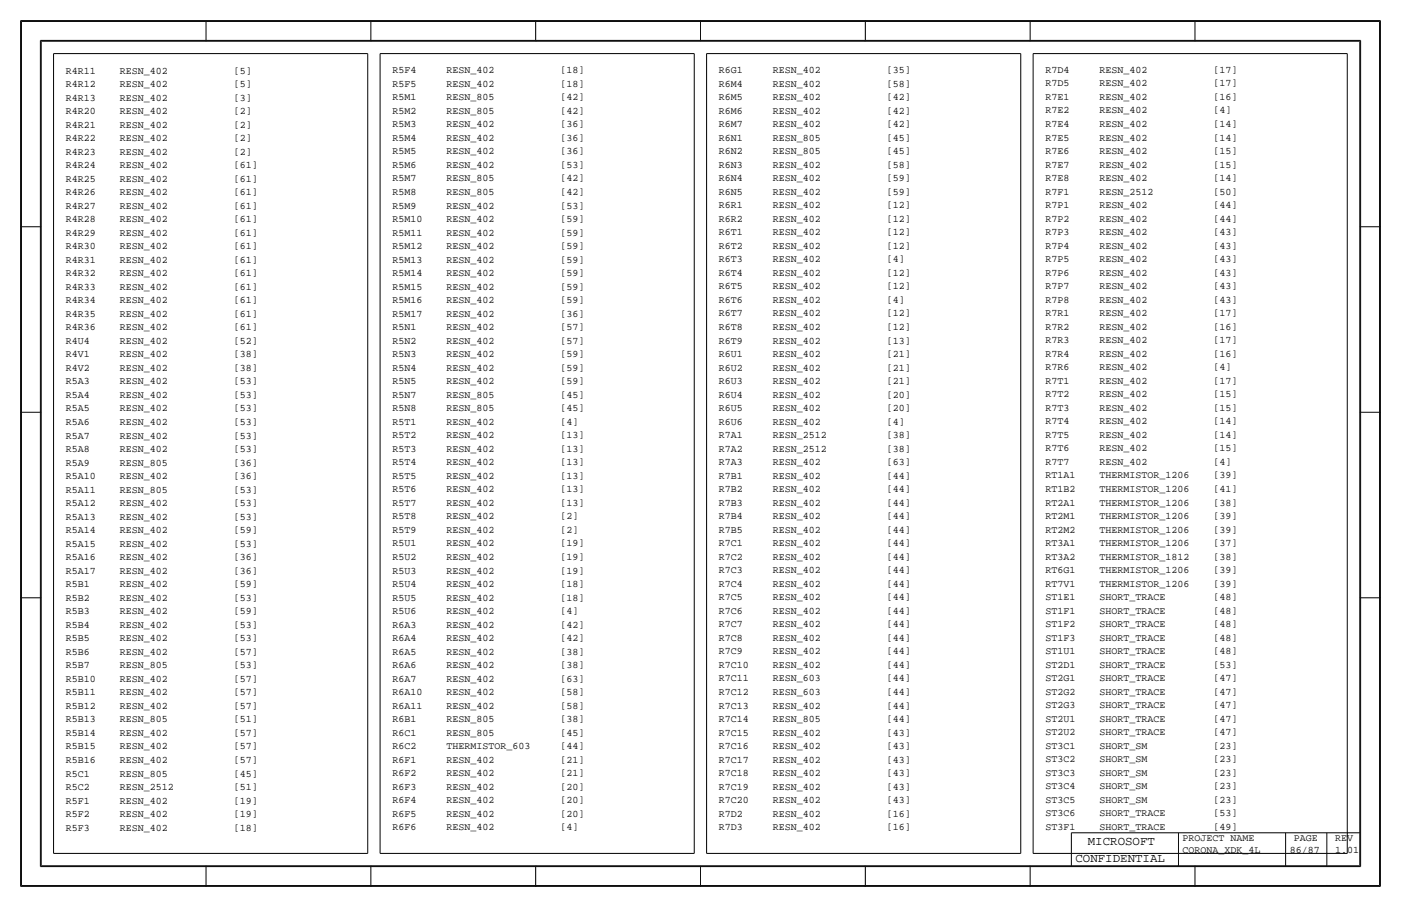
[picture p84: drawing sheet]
<svg xmlns="http://www.w3.org/2000/svg" width="432mm" height="279mm" viewBox="0 0 432 279" stroke-linecap="round" stroke-linejoin="round" font-family="sans-serif">
<defs><g id="words">
<g font-size="3.8">
<text x="335.3" y="260.3">MICROSOFT</text>
<text x="331.5" y="265.4">CONFIDENTIAL</text>
</g>
<g font-size="3.1">
<text x="20.3" y="22.6">R4R11</text>
<text x="37" y="22.6">RESN_402</text>
<text x="72.1" y="22.6">[5]</text>
<text x="121" y="22.6">R5F4</text>
<text x="137.6" y="22.6">RESN_402</text>
<text x="172.7" y="22.6">[18]</text>
<text x="221.6" y="22.5">R6G1</text>
<text x="238.2" y="22.5">RESN_402</text>
<text x="273.4" y="22.5">[35]</text>
<text x="322.2" y="22.5">R7D4</text>
<text x="338.9" y="22.5">RESN_402</text>
<text x="374" y="22.5">[17]</text>
<text x="20.3" y="26.8">R4R12</text>
<text x="37" y="26.8">RESN_402</text>
<text x="72.1" y="26.8">[5]</text>
<text x="121" y="26.8">R5F5</text>
<text x="137.6" y="26.8">RESN_402</text>
<text x="172.7" y="26.8">[18]</text>
<text x="221.6" y="26.7">R6M4</text>
<text x="238.2" y="26.7">RESN_402</text>
<text x="273.4" y="26.7">[58]</text>
<text x="322.2" y="26.6">R7D5</text>
<text x="338.9" y="26.6">RESN_402</text>
<text x="374" y="26.6">[17]</text>
<text x="20.3" y="35.1">R4R20</text>
<text x="20.3" y="31">R4R13</text>
<text x="37" y="35.1">RESN_402</text>
<text x="37" y="31">RESN_402</text>
<text x="72.1" y="35.1">[2]</text>
<text x="72.1" y="31">[3]</text>
<text x="121" y="35.1">R5M2</text>
<text x="121" y="30.9">R5M1</text>
<text x="137.6" y="35.1">RESN_805</text>
<text x="137.6" y="30.9">RESN_805</text>
<text x="172.7" y="35.1">[42]</text>
<text x="172.7" y="30.9">[42]</text>
<text x="221.6" y="35">R6M6</text>
<text x="221.6" y="30.9">R6M5</text>
<text x="238.2" y="35">RESN_402</text>
<text x="238.2" y="30.9">RESN_402</text>
<text x="273.4" y="35">[42]</text>
<text x="273.4" y="30.9">[42]</text>
<text x="322.2" y="35">R7E2</text>
<text x="322.2" y="30.8">R7E1</text>
<text x="338.9" y="35">RESN_402</text>
<text x="338.9" y="30.8">RESN_402</text>
<text x="374" y="35">[4]</text>
<text x="374" y="30.8">[16]</text>
<text x="20.3" y="39.3">R4R21</text>
<text x="37" y="39.3">RESN_402</text>
<text x="72.1" y="39.3">[2]</text>
<text x="121" y="39.2">R5M3</text>
<text x="137.6" y="39.2">RESN_402</text>
<text x="172.7" y="39.2">[36]</text>
<text x="221.6" y="39.2">R6M7</text>
<text x="238.2" y="39.2">RESN_402</text>
<text x="273.4" y="39.2">[42]</text>
<text x="322.2" y="39.1">R7E4</text>
<text x="338.9" y="39.1">RESN_402</text>
<text x="374" y="39.1">[14]</text>
<text x="20.3" y="47.6">R4R23</text>
<text x="20.3" y="43.5">R4R22</text>
<text x="37" y="47.6">RESN_402</text>
<text x="37" y="43.5">RESN_402</text>
<text x="72.1" y="47.6">[2]</text>
<text x="72.1" y="43.5">[2]</text>
<text x="121" y="47.6">R5M5</text>
<text x="121" y="43.4">R5M4</text>
<text x="137.6" y="47.6">RESN_402</text>
<text x="137.6" y="43.4">RESN_402</text>
<text x="172.7" y="47.6">[36]</text>
<text x="172.7" y="43.4">[36]</text>
<text x="221.6" y="47.5">R6N2</text>
<text x="221.6" y="43.3">R6N1</text>
<text x="238.2" y="47.5">RESN_805</text>
<text x="238.2" y="43.3">RESN_805</text>
<text x="273.4" y="47.5">[45]</text>
<text x="273.4" y="43.3">[45]</text>
<text x="322.2" y="47.5">R7E6</text>
<text x="322.2" y="43.3">R7E5</text>
<text x="338.9" y="47.5">RESN_402</text>
<text x="338.9" y="43.3">RESN_402</text>
<text x="374" y="47.5">[15]</text>
<text x="374" y="43.3">[14]</text>
<text x="20.3" y="51.8">R4R24</text>
<text x="37" y="51.8">RESN_402</text>
<text x="72.1" y="51.8">[61]</text>
<text x="121" y="51.7">R5M6</text>
<text x="137.6" y="51.7">RESN_402</text>
<text x="172.7" y="51.7">[53]</text>
<text x="221.6" y="51.7">R6N3</text>
<text x="238.2" y="51.7">RESN_402</text>
<text x="273.4" y="51.7">[58]</text>
<text x="322.2" y="51.6">R7E7</text>
<text x="338.9" y="51.6">RESN_402</text>
<text x="374" y="51.6">[15]</text>
<text x="20.3" y="56">R4R25</text>
<text x="37" y="56">RESN_402</text>
<text x="72.1" y="56">[61]</text>
<text x="121" y="55.9">R5M7</text>
<text x="137.6" y="55.9">RESN_805</text>
<text x="172.7" y="55.9">[42]</text>
<text x="221.6" y="55.8">R6N4</text>
<text x="238.2" y="55.8">RESN_402</text>
<text x="273.4" y="55.8">[59]</text>
<text x="322.2" y="59.9">R7F1</text>
<text x="322.2" y="55.8">R7E8</text>
<text x="338.9" y="59.9">RESN_2512</text>
<text x="338.9" y="55.8">RESN_402</text>
<text x="374" y="59.9">[50]</text>
<text x="374" y="55.8">[14]</text>
<text x="20.3" y="64.3">R4R27</text>
<text x="20.3" y="60.1">R4R26</text>
<text x="37" y="64.3">RESN_402</text>
<text x="37" y="60.1">RESN_402</text>
<text x="72.1" y="64.3">[61]</text>
<text x="72.1" y="60.1">[61]</text>
<text x="121" y="64.2">R5M9</text>
<text x="121" y="60.1">R5M8</text>
<text x="137.6" y="64.2">RESN_402</text>
<text x="137.6" y="60.1">RESN_805</text>
<text x="172.7" y="64.2">[53]</text>
<text x="172.7" y="60.1">[42]</text>
<text x="221.6" y="64.2">R6R1</text>
<text x="221.6" y="60">R6N5</text>
<text x="238.2" y="64.2">RESN_402</text>
<text x="238.2" y="60">RESN_402</text>
<text x="273.4" y="64.2">[12]</text>
<text x="273.4" y="60">[59]</text>
<text x="322.2" y="64.1">R7P1</text>
<text x="338.9" y="64.1">RESN_402</text>
<text x="374" y="64.1">[44]</text>
<text x="20.3" y="68.5">R4R28</text>
<text x="37" y="68.5">RESN_402</text>
<text x="72.1" y="68.5">[61]</text>
<text x="121" y="68.4">R5M10</text>
<text x="137.6" y="68.4">RESN_402</text>
<text x="172.7" y="68.4">[59]</text>
<text x="221.6" y="68.3">R6R2</text>
<text x="238.2" y="68.3">RESN_402</text>
<text x="273.4" y="68.3">[12]</text>
<text x="322.2" y="68.3">R7P2</text>
<text x="338.9" y="68.3">RESN_402</text>
<text x="374" y="68.3">[44]</text>
<text x="20.3" y="76.8">R4R30</text>
<text x="20.3" y="72.6">R4R29</text>
<text x="37" y="76.8">RESN_402</text>
<text x="37" y="72.6">RESN_402</text>
<text x="72.1" y="76.8">[61]</text>
<text x="72.1" y="72.6">[61]</text>
<text x="121" y="76.7">R5M12</text>
<text x="121" y="72.6">R5M11</text>
<text x="137.6" y="76.7">RESN_402</text>
<text x="137.6" y="72.6">RESN_402</text>
<text x="172.7" y="76.7">[59]</text>
<text x="172.7" y="72.6">[59]</text>
<text x="221.6" y="76.7">R6T2</text>
<text x="221.6" y="72.5">R6T1</text>
<text x="238.2" y="76.7">RESN_402</text>
<text x="238.2" y="72.5">RESN_402</text>
<text x="273.4" y="76.7">[12]</text>
<text x="273.4" y="72.5">[12]</text>
<text x="322.2" y="76.6">R7P4</text>
<text x="322.2" y="72.4">R7P3</text>
<text x="338.9" y="76.6">RESN_402</text>
<text x="338.9" y="72.4">RESN_402</text>
<text x="374" y="76.6">[43]</text>
<text x="374" y="72.4">[43]</text>
<text x="20.3" y="81">R4R31</text>
<text x="37" y="81">RESN_402</text>
<text x="72.1" y="81">[61]</text>
<text x="121" y="80.9">R5M13</text>
<text x="137.6" y="80.9">RESN_402</text>
<text x="172.7" y="80.9">[59]</text>
<text x="221.6" y="80.8">R6T3</text>
<text x="238.2" y="80.8">RESN_402</text>
<text x="273.4" y="80.8">[4]</text>
<text x="322.2" y="80.8">R7P5</text>
<text x="338.9" y="80.8">RESN_402</text>
<text x="374" y="80.8">[43]</text>
<text x="20.3" y="89.3">R4R33</text>
<text x="20.3" y="85.1">R4R32</text>
<text x="37" y="89.3">RESN_402</text>
<text x="37" y="85.1">RESN_402</text>
<text x="72.1" y="89.3">[61]</text>
<text x="72.1" y="85.1">[61]</text>
<text x="121" y="89.2">R5M15</text>
<text x="121" y="85.1">R5M14</text>
<text x="137.6" y="89.2">RESN_402</text>
<text x="137.6" y="85.1">RESN_402</text>
<text x="172.7" y="89.2">[59]</text>
<text x="172.7" y="85.1">[59]</text>
<text x="221.6" y="89.2">R6T5</text>
<text x="221.6" y="85">R6T4</text>
<text x="238.2" y="89.2">RESN_402</text>
<text x="238.2" y="85">RESN_402</text>
<text x="273.4" y="89.2">[12]</text>
<text x="273.4" y="85">[12]</text>
<text x="322.2" y="89.1">R7P7</text>
<text x="322.2" y="84.9">R7P6</text>
<text x="338.9" y="89.1">RESN_402</text>
<text x="338.9" y="84.9">RESN_402</text>
<text x="374" y="89.1">[43]</text>
<text x="374" y="84.9">[43]</text>
<text x="20.3" y="93.4">R4R34</text>
<text x="37" y="93.4">RESN_402</text>
<text x="72.1" y="93.4">[61]</text>
<text x="121" y="93.4">R5M16</text>
<text x="137.6" y="93.4">RESN_402</text>
<text x="172.7" y="93.4">[59]</text>
<text x="221.6" y="93.3">R6T6</text>
<text x="238.2" y="93.3">RESN_402</text>
<text x="273.4" y="93.3">[4]</text>
<text x="322.2" y="93.3">R7P8</text>
<text x="338.9" y="93.3">RESN_402</text>
<text x="374" y="93.3">[43]</text>
<text x="20.3" y="101.8">R4R36</text>
<text x="20.3" y="97.6">R4R35</text>
<text x="37" y="101.8">RESN_402</text>
<text x="37" y="97.6">RESN_402</text>
<text x="72.1" y="101.8">[61]</text>
<text x="72.1" y="97.6">[61]</text>
<text x="121" y="101.7">R5N1</text>
<text x="121" y="97.5">R5M17</text>
<text x="137.6" y="101.7">RESN_402</text>
<text x="137.6" y="97.5">RESN_402</text>
<text x="172.7" y="101.7">[57]</text>
<text x="172.7" y="97.5">[36]</text>
<text x="221.6" y="101.7">R6T8</text>
<text x="221.6" y="97.5">R6T7</text>
<text x="238.2" y="101.7">RESN_402</text>
<text x="238.2" y="97.5">RESN_402</text>
<text x="273.4" y="101.7">[12]</text>
<text x="273.4" y="97.5">[12]</text>
<text x="322.2" y="101.6">R7R2</text>
<text x="322.2" y="97.4">R7R1</text>
<text x="338.9" y="101.6">RESN_402</text>
<text x="338.9" y="97.4">RESN_402</text>
<text x="374" y="101.6">[16]</text>
<text x="374" y="97.4">[17]</text>
<text x="20.3" y="105.9">R4U4</text>
<text x="37" y="105.9">RESN_402</text>
<text x="72.1" y="105.9">[52]</text>
<text x="121" y="105.9">R5N2</text>
<text x="137.6" y="105.9">RESN_402</text>
<text x="172.7" y="105.9">[57]</text>
<text x="221.6" y="105.8">R6T9</text>
<text x="238.2" y="105.8">RESN_402</text>
<text x="273.4" y="105.8">[13]</text>
<text x="322.2" y="105.8">R7R3</text>
<text x="338.9" y="105.8">RESN_402</text>
<text x="374" y="105.8">[17]</text>
<text x="20.3" y="110.1">R4V1</text>
<text x="37" y="110.1">RESN_402</text>
<text x="72.1" y="110.1">[38]</text>
<text x="121" y="110">R5N3</text>
<text x="137.6" y="110">RESN_402</text>
<text x="172.7" y="110">[59]</text>
<text x="221.6" y="110">R6U1</text>
<text x="238.2" y="110">RESN_402</text>
<text x="273.4" y="110">[21]</text>
<text x="322.2" y="109.9">R7R4</text>
<text x="338.9" y="109.9">RESN_402</text>
<text x="374" y="109.9">[16]</text>
<text x="20.3" y="118.4">R5A3</text>
<text x="20.3" y="114.3">R4V2</text>
<text x="37" y="118.4">RESN_402</text>
<text x="37" y="114.3">RESN_402</text>
<text x="72.1" y="118.4">[53]</text>
<text x="72.1" y="114.3">[38]</text>
<text x="121" y="118.4">R5N5</text>
<text x="121" y="114.2">R5N4</text>
<text x="137.6" y="118.4">RESN_402</text>
<text x="137.6" y="114.2">RESN_402</text>
<text x="172.7" y="118.4">[59]</text>
<text x="172.7" y="114.2">[59]</text>
<text x="221.6" y="118.3">R6U3</text>
<text x="221.6" y="114.1">R6U2</text>
<text x="238.2" y="118.3">RESN_402</text>
<text x="238.2" y="114.1">RESN_402</text>
<text x="273.4" y="118.3">[21]</text>
<text x="273.4" y="114.1">[21]</text>
<text x="322.2" y="118.2">R7T1</text>
<text x="322.2" y="114.1">R7R6</text>
<text x="338.9" y="118.2">RESN_402</text>
<text x="338.9" y="114.1">RESN_402</text>
<text x="374" y="118.2">[17]</text>
<text x="374" y="114.1">[4]</text>
<text x="20.3" y="122.6">R5A4</text>
<text x="37" y="122.6">RESN_402</text>
<text x="72.1" y="122.6">[53]</text>
<text x="121" y="122.5">R5N7</text>
<text x="137.6" y="122.5">RESN_805</text>
<text x="172.7" y="122.5">[45]</text>
<text x="221.6" y="122.5">R6U4</text>
<text x="238.2" y="122.5">RESN_402</text>
<text x="273.4" y="122.5">[20]</text>
<text x="322.2" y="122.4">R7T2</text>
<text x="338.9" y="122.4">RESN_402</text>
<text x="374" y="122.4">[15]</text>
<text x="20.3" y="130.9">R5A6</text>
<text x="20.3" y="126.8">R5A5</text>
<text x="37" y="130.9">RESN_402</text>
<text x="37" y="126.8">RESN_402</text>
<text x="72.1" y="130.9">[53]</text>
<text x="72.1" y="126.8">[53]</text>
<text x="121" y="130.9">R5T1</text>
<text x="121" y="126.7">R5N8</text>
<text x="137.6" y="130.9">RESN_402</text>
<text x="137.6" y="126.7">RESN_805</text>
<text x="172.7" y="130.9">[4]</text>
<text x="172.7" y="126.7">[45]</text>
<text x="221.6" y="130.8">R6U6</text>
<text x="221.6" y="126.6">R6U5</text>
<text x="238.2" y="130.8">RESN_402</text>
<text x="238.2" y="126.6">RESN_402</text>
<text x="273.4" y="130.8">[4]</text>
<text x="273.4" y="126.6">[20]</text>
<text x="322.2" y="130.7">R7T4</text>
<text x="322.2" y="126.6">R7T3</text>
<text x="338.9" y="130.7">RESN_402</text>
<text x="338.9" y="126.6">RESN_402</text>
<text x="374" y="130.7">[14]</text>
<text x="374" y="126.6">[15]</text>
<text x="20.3" y="135.1">R5A7</text>
<text x="37" y="135.1">RESN_402</text>
<text x="72.1" y="135.1">[53]</text>
<text x="121" y="135">R5T2</text>
<text x="137.6" y="135">RESN_402</text>
<text x="172.7" y="135">[13]</text>
<text x="221.6" y="135">R7A1</text>
<text x="238.2" y="135">RESN_2512</text>
<text x="273.4" y="135">[38]</text>
<text x="322.2" y="134.9">R7T5</text>
<text x="338.9" y="134.9">RESN_402</text>
<text x="374" y="134.9">[14]</text>
<text x="20.3" y="143.4">R5A9</text>
<text x="20.3" y="139.3">R5A8</text>
<text x="37" y="143.4">RESN_805</text>
<text x="37" y="139.3">RESN_402</text>
<text x="72.1" y="143.4">[36]</text>
<text x="72.1" y="139.3">[53]</text>
<text x="121" y="143.4">R5T4</text>
<text x="121" y="139.2">R5T3</text>
<text x="137.6" y="143.4">RESN_402</text>
<text x="137.6" y="139.2">RESN_402</text>
<text x="172.7" y="143.4">[13]</text>
<text x="172.7" y="139.2">[13]</text>
<text x="221.6" y="143.3">R7A3</text>
<text x="221.6" y="139.1">R7A2</text>
<text x="238.2" y="143.3">RESN_402</text>
<text x="238.2" y="139.1">RESN_2512</text>
<text x="273.4" y="143.3">[63]</text>
<text x="273.4" y="139.1">[38]</text>
<text x="322.2" y="143.2">R7T7</text>
<text x="322.2" y="139.1">R7T6</text>
<text x="338.9" y="143.2">RESN_402</text>
<text x="338.9" y="139.1">RESN_402</text>
<text x="374" y="143.2">[4]</text>
<text x="374" y="139.1">[15]</text>
<text x="20.3" y="147.6">R5A10</text>
<text x="37" y="147.6">RESN_402</text>
<text x="72.1" y="147.6">[36]</text>
<text x="121" y="147.5">R5T5</text>
<text x="137.6" y="147.5">RESN_402</text>
<text x="172.7" y="147.5">[13]</text>
<text x="221.6" y="147.5">R7B1</text>
<text x="238.2" y="147.5">RESN_402</text>
<text x="273.4" y="147.5">[44]</text>
<text x="322.2" y="147.4">RT1A1</text>
<text x="338.9" y="147.4">THERMISTOR_1206</text>
<text x="374" y="147.4">[39]</text>
<text x="20.3" y="155.9">R5A12</text>
<text x="20.3" y="151.7">R5A11</text>
<text x="37" y="155.9">RESN_402</text>
<text x="37" y="151.7">RESN_805</text>
<text x="72.1" y="155.9">[53]</text>
<text x="72.1" y="151.7">[53]</text>
<text x="121" y="155.9">R5T7</text>
<text x="121" y="151.7">R5T6</text>
<text x="137.6" y="155.9">RESN_402</text>
<text x="137.6" y="151.7">RESN_402</text>
<text x="172.7" y="155.9">[13]</text>
<text x="172.7" y="151.7">[13]</text>
<text x="221.6" y="155.8">R7B3</text>
<text x="221.6" y="151.6">R7B2</text>
<text x="238.2" y="155.8">RESN_402</text>
<text x="238.2" y="151.6">RESN_402</text>
<text x="273.4" y="155.8">[44]</text>
<text x="273.4" y="151.6">[44]</text>
<text x="322.2" y="155.7">RT2A1</text>
<text x="322.2" y="151.6">RT1B2</text>
<text x="338.9" y="155.7">THERMISTOR_1206</text>
<text x="338.9" y="151.6">THERMISTOR_1206</text>
<text x="374" y="155.7">[38]</text>
<text x="374" y="151.6">[41]</text>
<text x="20.3" y="160.1">R5A13</text>
<text x="37" y="160.1">RESN_402</text>
<text x="72.1" y="160.1">[53]</text>
<text x="121" y="160">R5T8</text>
<text x="137.6" y="160">RESN_402</text>
<text x="172.7" y="160">[2]</text>
<text x="221.6" y="160">R7B4</text>
<text x="238.2" y="160">RESN_402</text>
<text x="273.4" y="160">[44]</text>
<text x="322.2" y="159.9">RT2M1</text>
<text x="338.9" y="159.9">THERMISTOR_1206</text>
<text x="374" y="159.9">[39]</text>
<text x="20.3" y="164.2">R5A14</text>
<text x="37" y="164.2">RESN_402</text>
<text x="72.1" y="164.2">[59]</text>
<text x="121" y="164.2">R5T9</text>
<text x="137.6" y="164.2">RESN_402</text>
<text x="172.7" y="164.2">[2]</text>
<text x="221.6" y="164.1">R7B5</text>
<text x="238.2" y="164.1">RESN_402</text>
<text x="273.4" y="164.1">[44]</text>
<text x="322.2" y="164.1">RT2M2</text>
<text x="338.9" y="164.1">THERMISTOR_1206</text>
<text x="374" y="164.1">[39]</text>
<text x="20.3" y="172.6">R5A16</text>
<text x="20.3" y="168.4">R5A15</text>
<text x="37" y="172.6">RESN_402</text>
<text x="37" y="168.4">RESN_402</text>
<text x="72.1" y="172.6">[36]</text>
<text x="72.1" y="168.4">[53]</text>
<text x="121" y="172.5">R5U2</text>
<text x="121" y="168.3">R5U1</text>
<text x="137.6" y="172.5">RESN_402</text>
<text x="137.6" y="168.3">RESN_402</text>
<text x="172.7" y="172.5">[19]</text>
<text x="172.7" y="168.3">[19]</text>
<text x="221.6" y="172.4">R7C2</text>
<text x="221.6" y="168.3">R7C1</text>
<text x="238.2" y="172.4">RESN_402</text>
<text x="238.2" y="168.3">RESN_402</text>
<text x="273.4" y="172.4">[44]</text>
<text x="273.4" y="168.3">[44]</text>
<text x="322.2" y="172.4">RT3A2</text>
<text x="322.2" y="168.2">RT3A1</text>
<text x="338.9" y="172.4">THERMISTOR_1812</text>
<text x="338.9" y="168.2">THERMISTOR_1206</text>
<text x="374" y="172.4">[38]</text>
<text x="374" y="168.2">[37]</text>
<text x="20.3" y="176.7">R5A17</text>
<text x="37" y="176.7">RESN_402</text>
<text x="72.1" y="176.7">[36]</text>
<text x="121" y="176.7">R5U3</text>
<text x="137.6" y="176.7">RESN_402</text>
<text x="172.7" y="176.7">[19]</text>
<text x="221.6" y="176.6">R7C3</text>
<text x="238.2" y="176.6">RESN_402</text>
<text x="273.4" y="176.6">[44]</text>
<text x="322.2" y="176.6">RT6G1</text>
<text x="338.9" y="176.6">THERMISTOR_1206</text>
<text x="374" y="176.6">[39]</text>
<text x="20.3" y="185.1">R5B2</text>
<text x="20.3" y="180.9">R5B1</text>
<text x="37" y="185.1">RESN_402</text>
<text x="37" y="180.9">RESN_402</text>
<text x="72.1" y="185.1">[53]</text>
<text x="72.1" y="180.9">[59]</text>
<text x="121" y="185">R5U5</text>
<text x="121" y="180.8">R5U4</text>
<text x="137.6" y="185">RESN_402</text>
<text x="137.6" y="180.8">RESN_402</text>
<text x="172.7" y="185">[18]</text>
<text x="172.7" y="180.8">[18]</text>
<text x="221.6" y="184.9">R7C5</text>
<text x="221.6" y="180.8">R7C4</text>
<text x="238.2" y="184.9">RESN_402</text>
<text x="238.2" y="180.8">RESN_402</text>
<text x="273.4" y="184.9">[44]</text>
<text x="273.4" y="180.8">[44]</text>
<text x="322.2" y="184.9">ST1E1</text>
<text x="322.2" y="180.7">RT7V1</text>
<text x="338.9" y="184.9">SHORT_TRACE</text>
<text x="338.9" y="180.7">THERMISTOR_1206</text>
<text x="374" y="184.9">[48]</text>
<text x="374" y="180.7">[39]</text>
<text x="20.3" y="189.2">R5B3</text>
<text x="37" y="189.2">RESN_402</text>
<text x="72.1" y="189.2">[59]</text>
<text x="121" y="189.2">R5U6</text>
<text x="137.6" y="189.2">RESN_402</text>
<text x="172.7" y="189.2">[4]</text>
<text x="221.6" y="189.1">R7C6</text>
<text x="238.2" y="189.1">RESN_402</text>
<text x="273.4" y="189.1">[44]</text>
<text x="322.2" y="189">ST1F1</text>
<text x="338.9" y="189">SHORT_TRACE</text>
<text x="374" y="189">[48]</text>
<text x="20.3" y="197.6">R5B5</text>
<text x="20.3" y="193.4">R5B4</text>
<text x="37" y="197.6">RESN_402</text>
<text x="37" y="193.4">RESN_402</text>
<text x="72.1" y="197.6">[53]</text>
<text x="72.1" y="193.4">[53]</text>
<text x="121" y="197.5">R6A4</text>
<text x="121" y="193.3">R6A3</text>
<text x="137.6" y="197.5">RESN_402</text>
<text x="137.6" y="193.3">RESN_402</text>
<text x="172.7" y="197.5">[42]</text>
<text x="172.7" y="193.3">[42]</text>
<text x="221.6" y="197.4">R7C8</text>
<text x="221.6" y="193.3">R7C7</text>
<text x="238.2" y="197.4">RESN_402</text>
<text x="238.2" y="193.3">RESN_402</text>
<text x="273.4" y="197.4">[44]</text>
<text x="273.4" y="193.3">[44]</text>
<text x="322.2" y="197.4">ST1F3</text>
<text x="322.2" y="193.2">ST1F2</text>
<text x="338.9" y="197.4">SHORT_TRACE</text>
<text x="338.9" y="193.2">SHORT_TRACE</text>
<text x="374" y="197.4">[48]</text>
<text x="374" y="193.2">[48]</text>
<text x="20.3" y="201.7">R5B6</text>
<text x="37" y="201.7">RESN_402</text>
<text x="72.1" y="201.7">[57]</text>
<text x="121" y="201.7">R6A5</text>
<text x="137.6" y="201.7">RESN_402</text>
<text x="172.7" y="201.7">[38]</text>
<text x="221.6" y="201.6">R7C9</text>
<text x="238.2" y="201.6">RESN_402</text>
<text x="273.4" y="201.6">[44]</text>
<text x="322.2" y="201.5">ST1U1</text>
<text x="338.9" y="201.5">SHORT_TRACE</text>
<text x="374" y="201.5">[48]</text>
<text x="20.3" y="205.9">R5B7</text>
<text x="37" y="205.9">RESN_805</text>
<text x="72.1" y="205.9">[53]</text>
<text x="121" y="210">R6A7</text>
<text x="121" y="205.8">R6A6</text>
<text x="137.6" y="210">RESN_402</text>
<text x="137.6" y="205.8">RESN_402</text>
<text x="172.7" y="210">[63]</text>
<text x="172.7" y="205.8">[38]</text>
<text x="221.6" y="209.9">R7C11</text>
<text x="221.6" y="205.8">R7C10</text>
<text x="238.2" y="209.9">RESN_603</text>
<text x="238.2" y="205.8">RESN_402</text>
<text x="273.4" y="209.9">[44]</text>
<text x="273.4" y="205.8">[44]</text>
<text x="322.2" y="209.9">ST2G1</text>
<text x="322.2" y="205.7">ST2D1</text>
<text x="338.9" y="209.9">SHORT_TRACE</text>
<text x="338.9" y="205.7">SHORT_TRACE</text>
<text x="374" y="209.9">[47]</text>
<text x="374" y="205.7">[53]</text>
<text x="20.3" y="214.2">R5B11</text>
<text x="20.3" y="210.1">R5B10</text>
<text x="37" y="214.2">RESN_402</text>
<text x="37" y="210.1">RESN_402</text>
<text x="72.1" y="214.2">[57]</text>
<text x="72.1" y="210.1">[57]</text>
<text x="121" y="214.2">R6A10</text>
<text x="137.6" y="214.2">RESN_402</text>
<text x="172.7" y="214.2">[58]</text>
<text x="221.6" y="214.1">R7C12</text>
<text x="238.2" y="214.1">RESN_603</text>
<text x="273.4" y="214.1">[44]</text>
<text x="322.2" y="214">ST2G2</text>
<text x="338.9" y="214">SHORT_TRACE</text>
<text x="374" y="214">[47]</text>
<text x="20.3" y="218.4">R5B12</text>
<text x="37" y="218.4">RESN_402</text>
<text x="72.1" y="218.4">[57]</text>
<text x="121" y="218.3">R6A11</text>
<text x="137.6" y="218.3">RESN_402</text>
<text x="172.7" y="218.3">[58]</text>
<text x="221.6" y="218.3">R7C13</text>
<text x="238.2" y="218.3">RESN_402</text>
<text x="273.4" y="218.3">[44]</text>
<text x="322.2" y="218.2">ST2G3</text>
<text x="338.9" y="218.2">SHORT_TRACE</text>
<text x="374" y="218.2">[47]</text>
<text x="20.3" y="226.7">R5B14</text>
<text x="20.3" y="222.5">R5B13</text>
<text x="37" y="226.7">RESN_402</text>
<text x="37" y="222.5">RESN_805</text>
<text x="72.1" y="226.7">[57]</text>
<text x="72.1" y="222.5">[51]</text>
<text x="121" y="226.6">R6C1</text>
<text x="121" y="222.5">R6B1</text>
<text x="137.6" y="226.6">RESN_805</text>
<text x="137.6" y="222.5">RESN_805</text>
<text x="172.7" y="226.6">[45]</text>
<text x="172.7" y="222.5">[38]</text>
<text x="221.6" y="226.6">R7C15</text>
<text x="221.6" y="222.4">R7C14</text>
<text x="238.2" y="226.6">RESN_402</text>
<text x="238.2" y="222.4">RESN_805</text>
<text x="273.4" y="226.6">[43]</text>
<text x="273.4" y="222.4">[44]</text>
<text x="322.2" y="226.5">ST2U2</text>
<text x="322.2" y="222.4">ST2U1</text>
<text x="338.9" y="226.5">SHORT_TRACE</text>
<text x="338.9" y="222.4">SHORT_TRACE</text>
<text x="374" y="226.5">[47]</text>
<text x="374" y="222.4">[47]</text>
<text x="20.3" y="230.9">R5B15</text>
<text x="37" y="230.9">RESN_402</text>
<text x="72.1" y="230.9">[57]</text>
<text x="121" y="230.8">R6C2</text>
<text x="137.6" y="230.8">THERMISTOR_603</text>
<text x="172.7" y="230.8">[44]</text>
<text x="221.6" y="230.8">R7C16</text>
<text x="238.2" y="230.8">RESN_402</text>
<text x="273.4" y="230.8">[43]</text>
<text x="322.2" y="230.7">ST3C1</text>
<text x="338.9" y="230.7">SHORT_SM</text>
<text x="374" y="230.7">[23]</text>
<text x="20.3" y="239.2">R5C1</text>
<text x="20.3" y="235">R5B16</text>
<text x="37" y="239.2">RESN_805</text>
<text x="37" y="235">RESN_402</text>
<text x="72.1" y="239.2">[45]</text>
<text x="72.1" y="235">[57]</text>
<text x="121" y="239.1">R6F2</text>
<text x="121" y="235">R6F1</text>
<text x="137.6" y="239.1">RESN_402</text>
<text x="137.6" y="235">RESN_402</text>
<text x="172.7" y="239.1">[21]</text>
<text x="172.7" y="235">[21]</text>
<text x="221.6" y="239.1">R7C18</text>
<text x="221.6" y="234.9">R7C17</text>
<text x="238.2" y="239.1">RESN_402</text>
<text x="238.2" y="234.9">RESN_402</text>
<text x="273.4" y="239.1">[43]</text>
<text x="273.4" y="234.9">[43]</text>
<text x="322.2" y="239">ST3C3</text>
<text x="322.2" y="234.9">ST3C2</text>
<text x="338.9" y="239">SHORT_SM</text>
<text x="338.9" y="234.9">SHORT_SM</text>
<text x="374" y="239">[23]</text>
<text x="374" y="234.9">[23]</text>
<text x="20.3" y="243.4">R5C2</text>
<text x="37" y="243.4">RESN_2512</text>
<text x="72.1" y="243.4">[51]</text>
<text x="121" y="243.3">R6F3</text>
<text x="137.6" y="243.3">RESN_402</text>
<text x="172.7" y="243.3">[20]</text>
<text x="221.6" y="243.2">R7C19</text>
<text x="238.2" y="243.2">RESN_402</text>
<text x="273.4" y="243.2">[43]</text>
<text x="322.2" y="243.2">ST3C4</text>
<text x="338.9" y="243.2">SHORT_SM</text>
<text x="374" y="243.2">[23]</text>
<text x="20.3" y="251.7">R5F2</text>
<text x="20.3" y="247.5">R5F1</text>
<text x="37" y="251.7">RESN_402</text>
<text x="37" y="247.5">RESN_402</text>
<text x="72.1" y="251.7">[19]</text>
<text x="72.1" y="247.5">[19]</text>
<text x="121" y="251.6">R6F5</text>
<text x="121" y="247.5">R6F4</text>
<text x="137.6" y="251.6">RESN_402</text>
<text x="137.6" y="247.5">RESN_402</text>
<text x="172.7" y="251.6">[20]</text>
<text x="172.7" y="247.5">[20]</text>
<text x="221.6" y="251.6">R7D2</text>
<text x="221.6" y="247.4">R7C20</text>
<text x="238.2" y="251.6">RESN_402</text>
<text x="238.2" y="247.4">RESN_402</text>
<text x="273.4" y="251.6">[16]</text>
<text x="273.4" y="247.4">[43]</text>
<text x="322.2" y="251.5">ST3C6</text>
<text x="322.2" y="247.3">ST3C5</text>
<text x="338.9" y="251.5">SHORT_TRACE</text>
<text x="338.9" y="247.3">SHORT_SM</text>
<text x="374" y="251.5">[53]</text>
<text x="374" y="247.3">[23]</text>
<text x="20.3" y="255.9">R5F3</text>
<text x="37" y="255.9">RESN_402</text>
<text x="72.1" y="255.9">[18]</text>
<text x="121" y="255.8">R6F6</text>
<text x="137.6" y="255.8">RESN_402</text>
<text x="172.7" y="255.8">[4]</text>
<text x="221.6" y="255.7">R7D3</text>
<text x="238.2" y="255.7">RESN_402</text>
<text x="273.4" y="255.7">[16]</text>
<text x="322.2" y="255.7">ST3F1</text>
<text x="338.9" y="255.7">SHORT_TRACE</text>
<text x="374" y="255.7">[49]</text>
<text x="364.5" y="262.9">CORONA_XDK_4L</text>
<text x="364.5" y="259.1">PROJECT NAME</text>
<text x="397.5" y="262.9">86/87</text>
<text x="398.8" y="259.1">PAGE</text>
<text x="411.5" y="262.9">1.01</text>
<text x="411.5" y="259.1">REV</text>
</g>
</g></defs>
<!-- layer: Nets -->
<g fill="none" stroke="#000" stroke-width=".31">
<path d="M16.5 16.5v246.4zM16.5 16.5h96.8zM113.3 16.5v246.4zM117.1 16.5v246.4zM117.1 16.5h96.9zM214 16.5v246.4zM217.8 16.5v246.4zM217.8 16.5h96.8zM314.6 16.5v246.4zM318.4 16.5v246.4zM318.4 16.5h96.8zM415.2 16.5v246.4z"/>
<path d="M16.5 262.9h96.8zM117.1 262.9h96.9zM217.8 262.9h96.8zM318.4 262.9h96.8z"/>
</g>
<!-- layer: Page Border and Title Block -->
<g fill="none" stroke="#000" stroke-width=".31">
<path d="M6.3 6.3v266.7zM6.4 6.3h419zM6.6 6.6h418.6zM6.6 6.6v266.2zM12.4 12.4v254.6zM12.4 12.4h407zM12.7 12.7h406.4zM12.7 12.7v254zM63.5 6.3v6.4zM114.3 6.3v6.4zM165.1 6.3v6.4zM215.9 6.3v6.4z"/>
<path d="M266.7 6.3v6.4zM317.5 6.3v6.4zM368.3 6.3v6.4zM419.1 12.7v254zM419.4 12.4v254.6zM425.2 6.6v266.2zM425.4 6.3v266.7zM6.3 69.8h6.4zM419.1 69.8h6.3zM6.3 127h6.4zM419.1 127h6.3zM6.3 184.1h6.4z"/>
<path d="M419.1 184.1h6.3zM330.2 256.5v10.2zM330.2 256.5h88.9zM363.2 256.5v10.2zM396.2 256.5v10.2zM408.9 256.5v10.2zM6.4 273h419zM6.6 272.8h418.6zM12.4 267h407zM12.7 266.7h406.4zM63.5 266.7v6.3zM114.3 266.7v6.3z"/>
<path d="M165.1 266.7v6.3zM215.9 266.7v6.3zM266.7 266.7v6.3zM317.5 266.7v6.3zM368.3 266.7v6.3z"/>
</g>
<use href="#words"/>
</svg>
